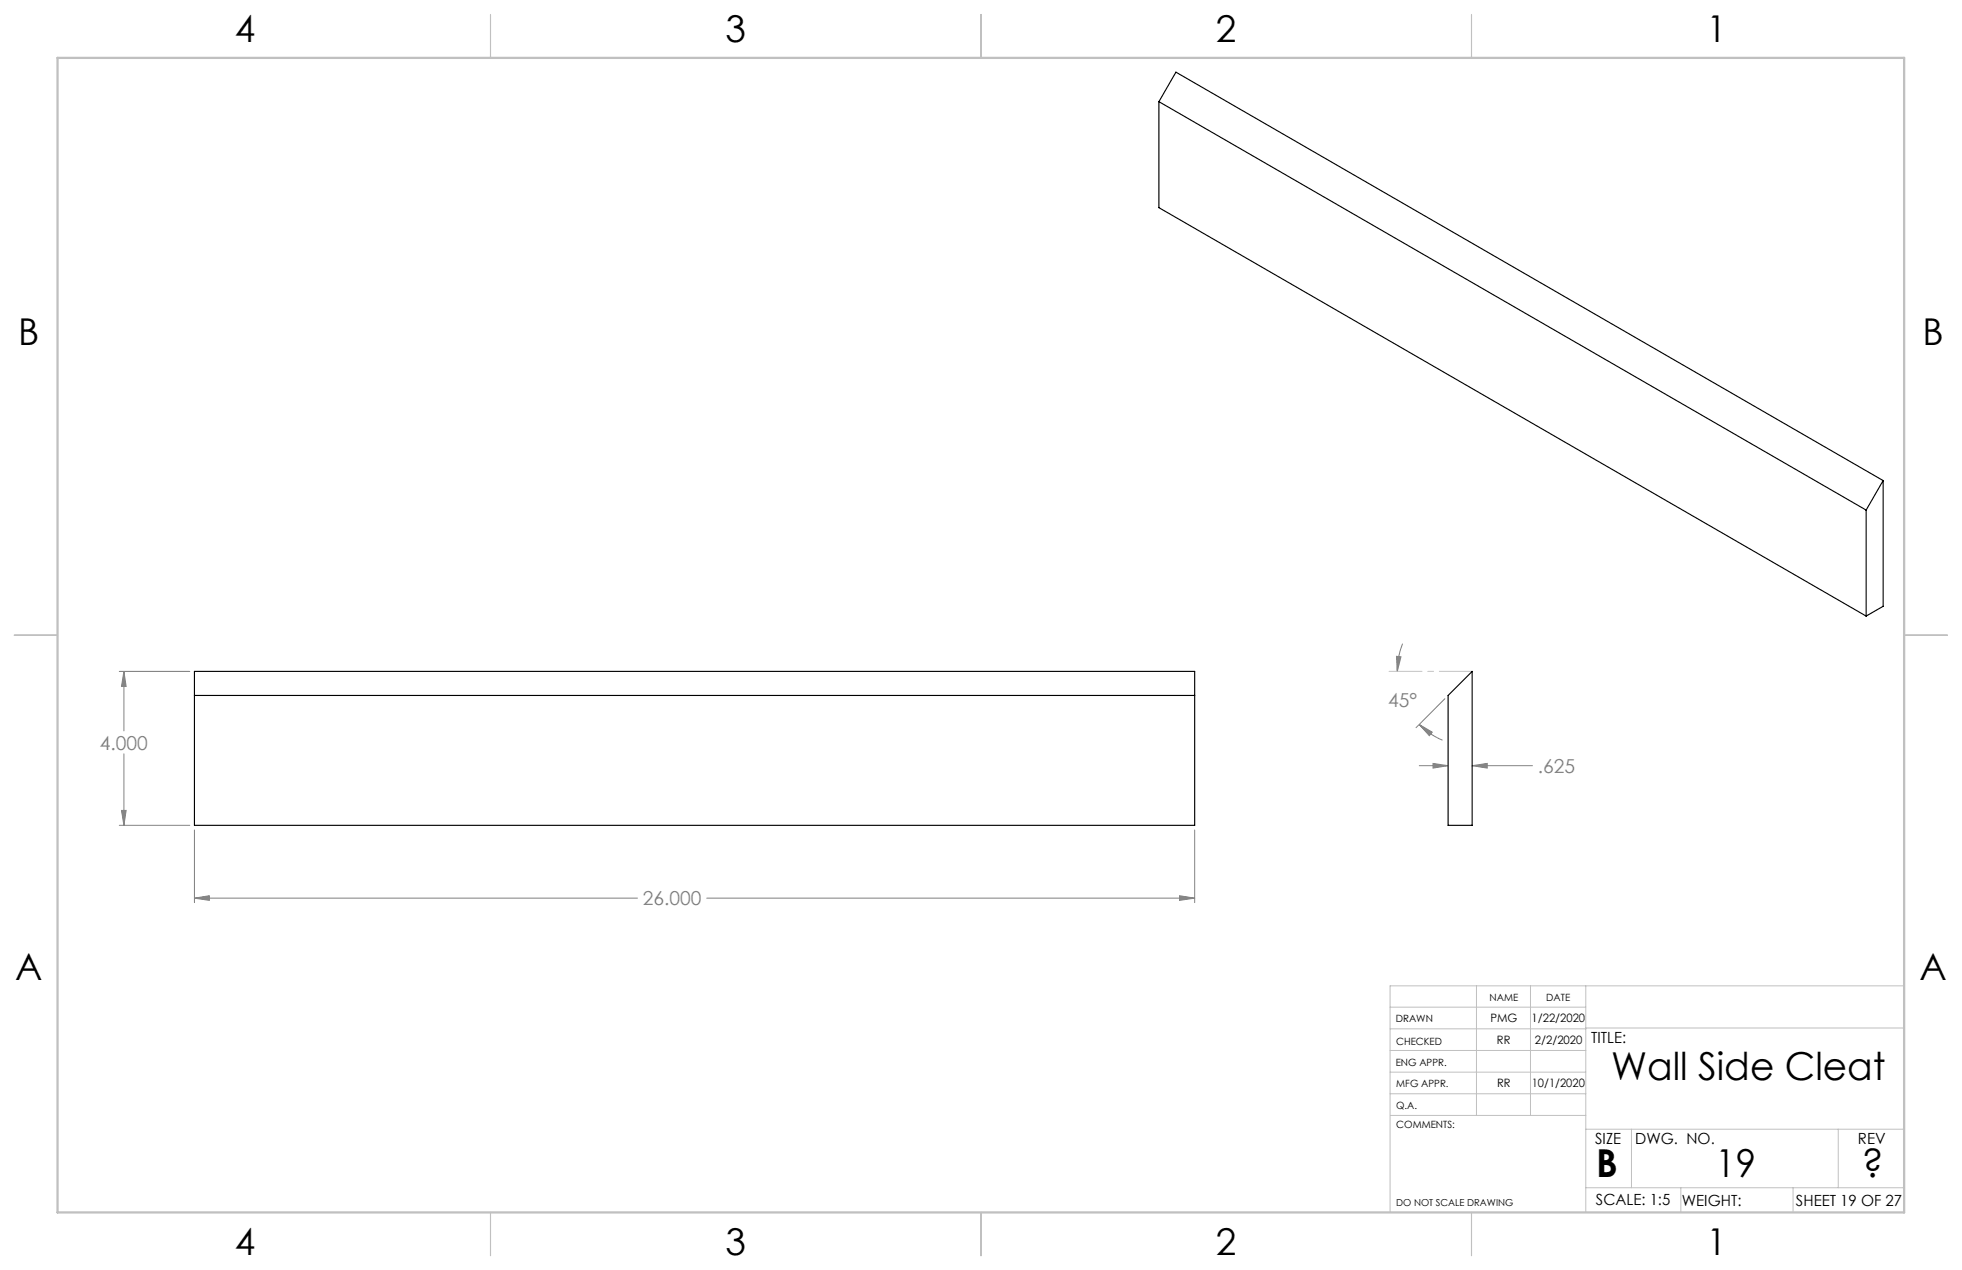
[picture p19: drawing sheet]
<svg xmlns="http://www.w3.org/2000/svg" width="432mm" height="279mm" viewBox="0 0 432 279" stroke-linecap="round" stroke-linejoin="round" font-family="sans-serif">
<defs><g id="words">
<g font-size="8.5">
<text x="354.6" y="237.7">Wall Side Cleat</text>
<text x="351.3" y="259">B</text>
<text x="377.6" y="258.9">19</text>
<text x="409.8" y="258.9">?</text>
</g>
<g font-size="8.1">
<text x="51.7" y="9.3">4</text>
<text x="159.7" y="9.3">3</text>
<text x="267.6" y="9.3">2</text>
<text x="375.6" y="9.3">1</text>
<text x="4" y="76">B</text>
<text x="423.1" y="76">B</text>
<text x="3.3" y="215.7">A</text>
<text x="422.4" y="215.7">A</text>
<text x="51.7" y="276">4</text>
<text x="159.7" y="276">3</text>
<text x="267.6" y="276">2</text>
<text x="375.6" y="276">1</text>
</g>
<g font-size="4.2" fill="#808080">
<text x="305.5" y="155.5">45°</text>
<text x="22" y="164.9">4.000</text>
<text x="338.5" y="170">.625</text>
<text x="141.5" y="199.2">26.000</text>
</g>
<g font-size="3.4">
<text x="350.2" y="229.5">TITLE:</text>
<text x="351.1" y="251.6">SIZE</text>
<text x="359.9" y="251.6">DWG. NO.</text>
<text x="408.9" y="251.7">REV</text>
<text x="351.2" y="265.2">SCALE: 1:5</text>
<text x="370.1" y="265.3">WEIGHT:</text>
<text x="395.3" y="265.3">SHEET 19 OF 27</text>
</g>
<g font-size="2.5">
<text x="328" y="224.8">PMG</text>
<text x="337.1" y="224.9">1/22/2020</text>
<text x="329.5" y="229.6">RR</text>
<text x="337.8" y="229.7">2/2/2020</text>
<text x="329.5" y="239.1">RR</text>
<text x="337.1" y="239.1">10/1/2020</text>
</g>
<g font-size="2.2">
<text x="327.8" y="220.1">NAME</text>
<text x="340.3" y="220.2">DATE</text>
<text x="307.2" y="224.9">DRAWN</text>
<text x="307.3" y="229.8">CHECKED</text>
<text x="307.2" y="234.5">ENG APPR.</text>
<text x="307.3" y="239.2">MFG APPR.</text>
<text x="307.3" y="243.9">Q.A.</text>
<text x="307.3" y="248.1">COMMENTS:</text>
</g>
<text font-size="2.1" x="307.3" y="265.2">DO NOT SCALE DRAWING</text>
</g></defs>
<g fill="none" stroke="#808080" stroke-width=".22">
<path d="M26.2 147.7h15.6M27.3 147.7l.5 3.3h-1.1zM27.3 147.7v13.1M307.3 144.4l1 .1-.8 3.2zM308.7 141.6a16 16 0 0 0-1.2 6.1M312.3 159.4l2.9 1.7-.6 .8zM312.3 159.4a16.4 16.4 0 0 0 5.2 3.4M318 153.7l-6.4 6.4M26.7 178.3h1.1l-.5 3.3zM27.3 165.8v15.8M312.3 168.5h6.4M315.4 168l3.3 .5-3.3 .5z"/>
<path d="M324 168.5l3.3-.5v1zM324 168.5h13.3M26.2 181.6h15.6M42.8 197.6l3.3-.5v1zM42.8 182.6v16M42.8 197.6h97.5M155.5 197.6h107.4M259.6 197.1l3.3 .5-3.3 .5zM262.9 182.6v16"/>
</g>
<path d="M324 147.7h-18.3" fill="none" stroke="#c0c0c0" stroke-width=".22" stroke-dasharray="15.2 1.3 1.3 1.3" stroke-dashoffset="8"/>
<g fill="none" stroke="#c0c0c0" stroke-width=".22">
<path d="M324.9 216.9v28.5M336.8 216.9v28.5M349 216.9v49.8M419.1 216.9h-113.2v49.8M305.9 231.1h43.1M305.9 226.3h43.1M305.9 221.6h43.1M305.9 235.9h43.1M349 226.2h70.1M305.9 240.6h43.1M306 245.4h43M349 248.4h70.1"/>
<path d="M359.1 248.4v12.9M404.6 248.4v12.9M349 261.3h70.1M369.9 261.3v5.4M394.6 261.3v5.4"/>
</g>
<path d="M108 3.2v9.5M215.9 3.2v9.5M323.8 3.2v9.5M3.1 139.7h9.6M419.1 139.7h9.5M108 266.7v9.6M215.9 266.7v9.6M323.8 266.7v9.6" fill="none" stroke="#c0c0c0" stroke-width=".25"/>
<path d="M12.7 12.7h406.4v254h-406.4z" fill="none" stroke="#c0c0c0" stroke-width=".5"/>
<g fill="#808080">
<path d="M307.3 144.4l1 .1-.8 3.2zM312.3 159.4l2.9 1.7-.6 .8z"/>
<path d="M259.6 197.1l3.3 .5-3.3 .5zM42.8 197.6l3.3-.5v1zM26.7 178.3h1.1l-.5 3.3zM27.3 147.7l.5 3.3h-1.1zM315.4 168l3.3 .5-3.3 .5zM324 168.5l3.3-.5v1z"/>
</g>
<path d="M255.1 22.4l3.7-6.5 155.6 89.8M255.1 22.4l155.6 89.8M255.1 22.4v23.3l155.6 89.8M410.7 112.2v23.3M414.4 105.7v27.7l-3.7 2.1M414.4 105.7l-3.7 6.5M42.8 153h220.1M42.8 147.7h220.1v33.9h-220.1zM318.7 153l5.3-5.3v33.9h-5.3z" fill="none" stroke="#000" stroke-width=".25"/>
<use href="#words"/>
</svg>
